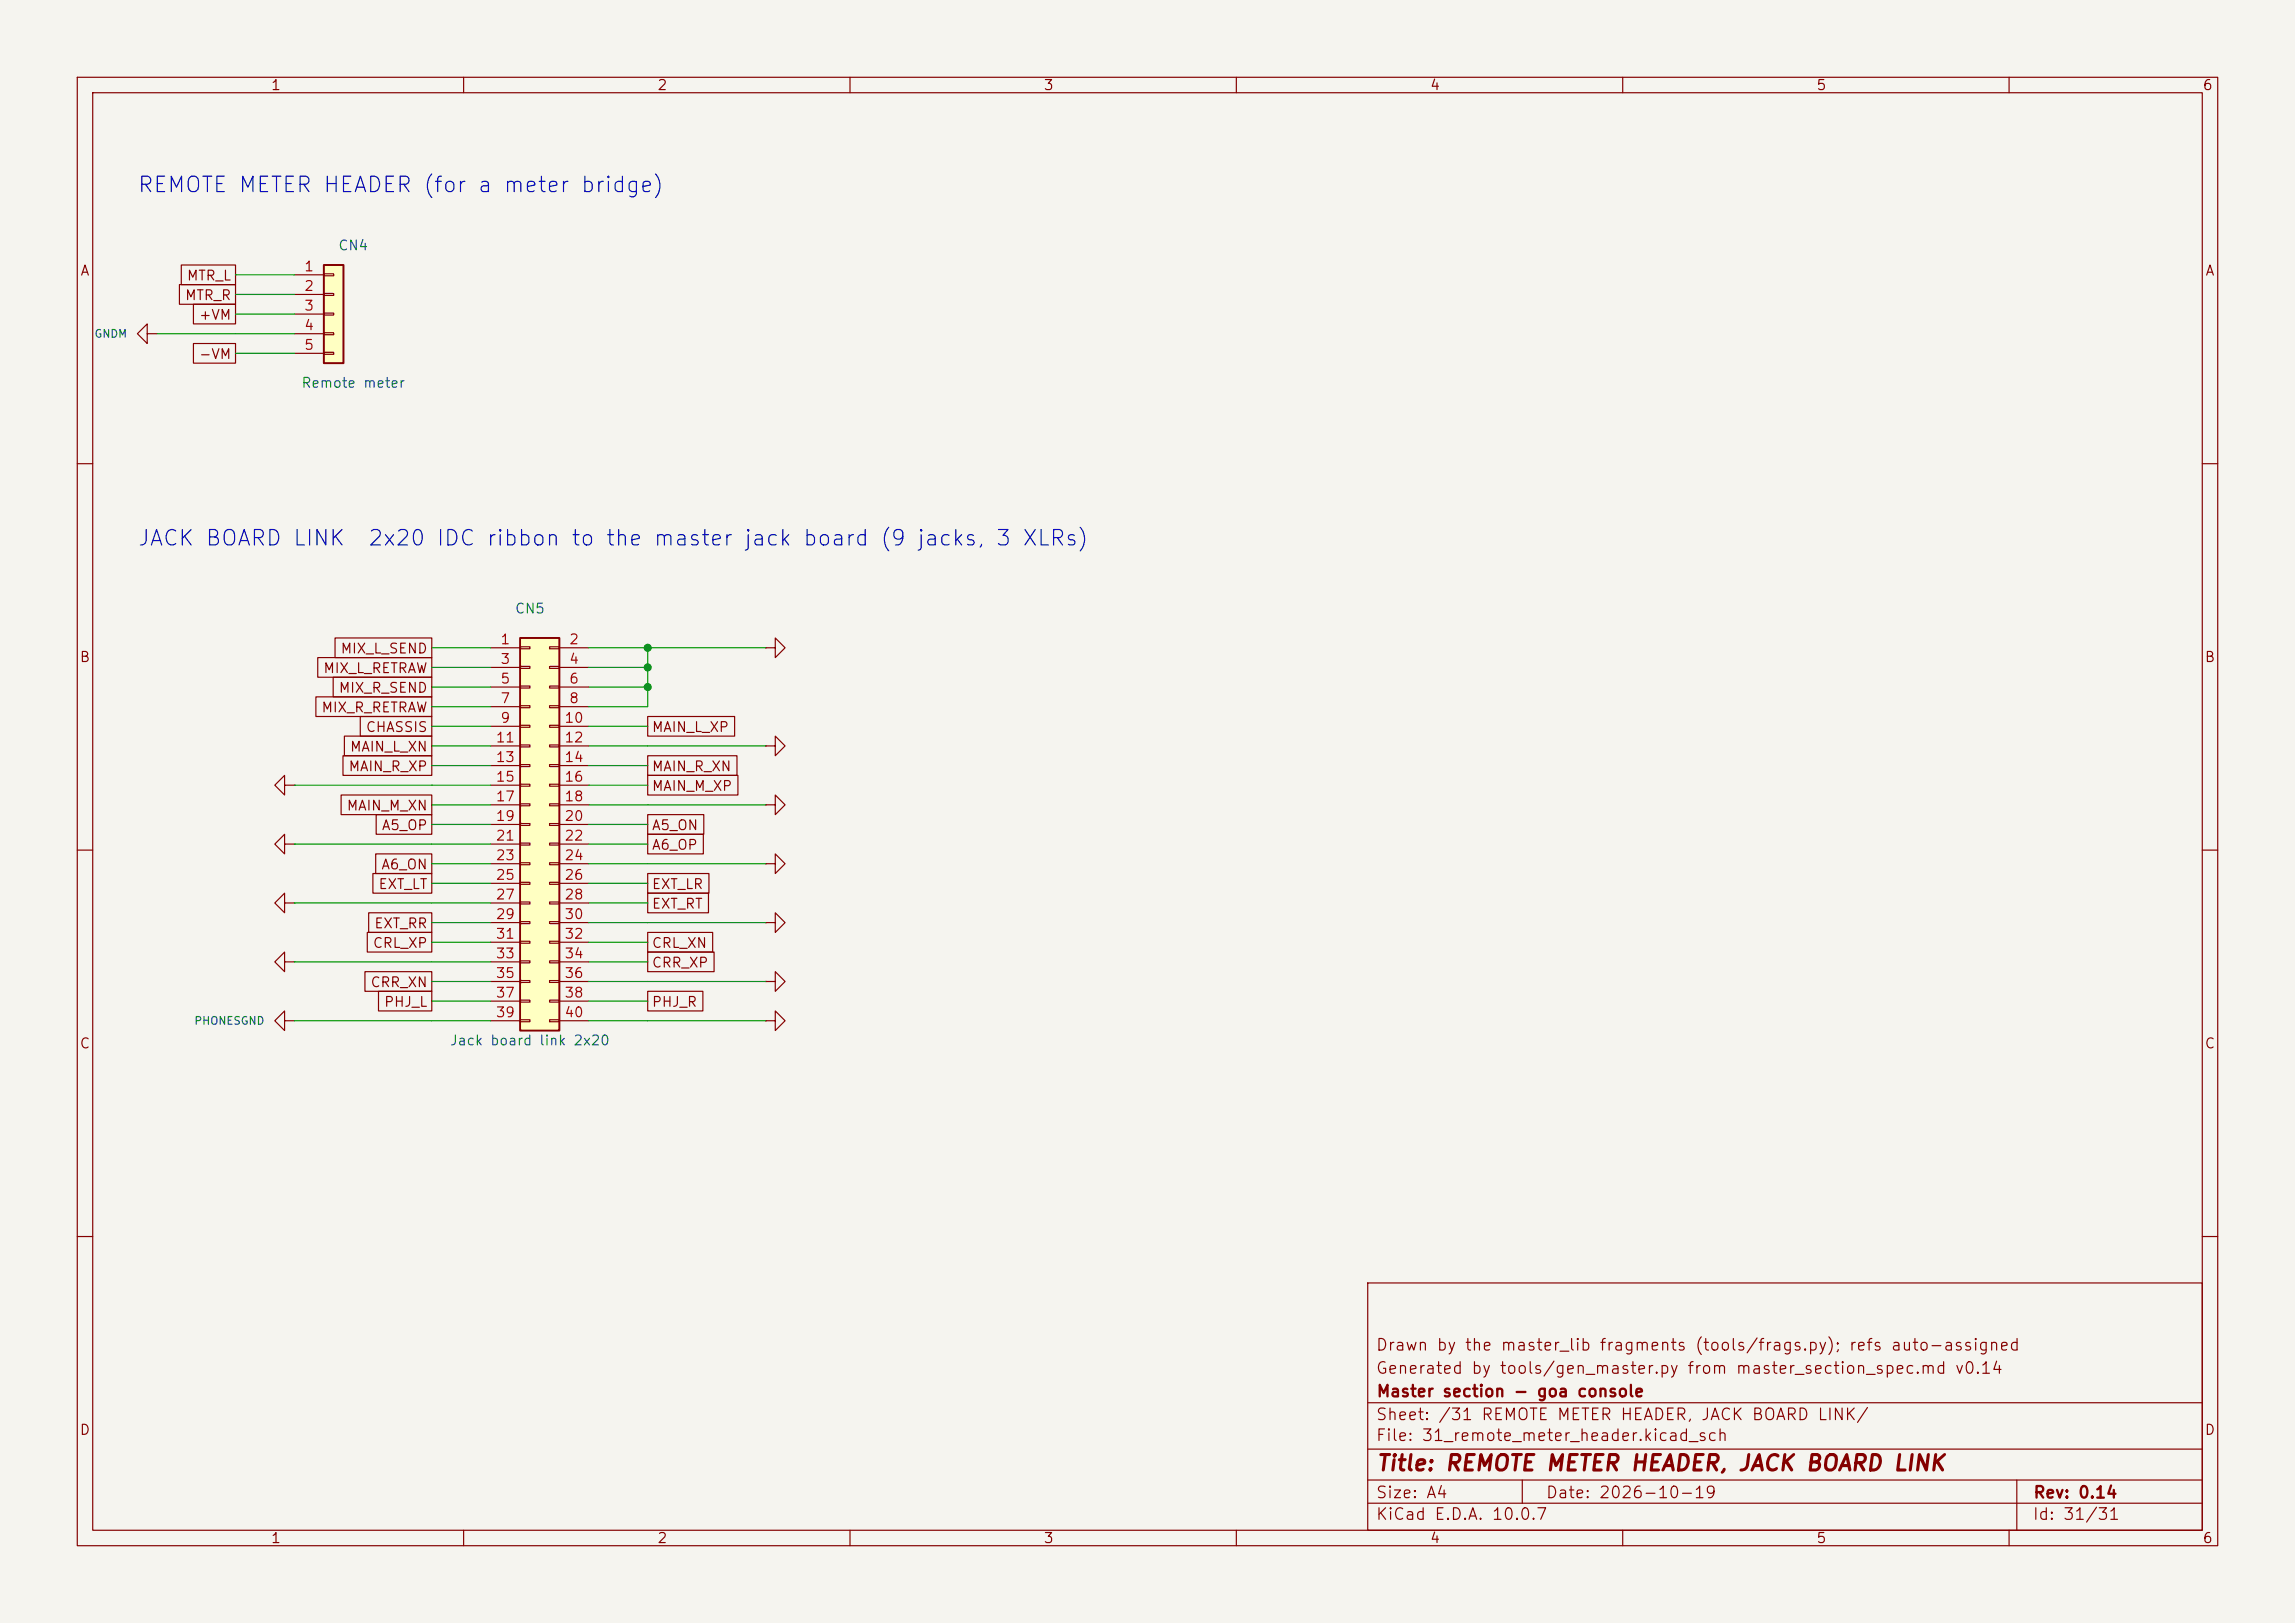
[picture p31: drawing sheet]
<svg xmlns="http://www.w3.org/2000/svg" width="297mm" height="210mm" viewBox="0 0 297 210" stroke-linecap="round" stroke-linejoin="round" font-family="sans-serif">
<defs><g id="words">
<g font-size="2" fill="#0000c2">
<text x="17.7" y="25.4">REMOTE METER HEADER (for a meter bridge)</text>
<text x="17.7" y="71.1">JACK BOARD LINK</text>
<text x="47.5" y="71.1">2x20 IDC ribbon to the master jack board (9 jacks, 3 XLRs)</text>
</g>
<text font-size="2" fill="#840000" x="178" y="190.8">Title: REMOTE METER HEADER, JACK BOARD LINK</text>
<g font-size="1.5" fill="#840000">
<text x="178" y="178.1">Generated by tools/gen_master.py from master_section_spec.md v0.14</text>
<text x="178" y="175.1">Drawn by the master_lib fragments (tools/frags.py); refs auto-assigned</text>
<text x="178" y="184.1">Sheet: /31 REMOTE METER HEADER, JACK BOARD LINK/</text>
<text x="178" y="181.1">Master section - goa console</text>
<text x="178" y="186.8">File: 31_remote_meter_header.kicad_sch</text>
<text x="178" y="197">KiCad E.D.A. 10.0.7</text>
<text x="178" y="194.2">Size: A4</text>
<text x="200" y="194.2">Date: 2026-10-19</text>
<text x="263" y="197">Id: 31/31</text>
<text x="263" y="194.2">Rev: 0.14</text>
</g>
<g font-size="1.3" fill="#840000">
<text x="35" y="12">1</text>
<text x="85" y="12">2</text>
<text x="135" y="12">3</text>
<text x="185" y="12">4</text>
<text x="235" y="12">5</text>
<text x="285" y="12">6</text>
<text x="10.3" y="36">A</text>
<text x="285.3" y="36">A</text>
<text x="23.8" y="39.2">MTR_R</text>
<text x="24.1" y="36.6">MTR_L</text>
<text x="25.7" y="41.7">+VM</text>
<text x="25.7" y="46.8">-VM</text>
<text x="10.2" y="86">B</text>
<text x="41.8" y="87.4">MIX_L_RETRAW</text>
<text x="43.7" y="90">MIX_R_SEND</text>
<text x="44" y="84.9">MIX_L_SEND</text>
<text x="285.2" y="86">B</text>
<text x="41.5" y="92.5">MIX_R_RETRAW</text>
<text x="47.3" y="95">CHASSIS</text>
<text x="84.3" y="95">MAIN_L_XP</text>
<text x="45" y="100.1">MAIN_R_XP</text>
<text x="45.2" y="97.6">MAIN_L_XN</text>
<text x="84.3" y="100.1">MAIN_R_XN</text>
<text x="44.8" y="105.2">MAIN_M_XN</text>
<text x="49.3" y="107.7">A5_OP</text>
<text x="84.3" y="102.7">MAIN_M_XP</text>
<text x="84.3" y="107.7">A5_ON</text>
<text x="49.2" y="112.8">A6_ON</text>
<text x="84.3" y="110.3">A6_OP</text>
<text x="48.9" y="115.4">EXT_LT</text>
<text x="84.3" y="117.9">EXT_RT</text>
<text x="84.3" y="115.4">EXT_LR</text>
<text x="48.2" y="123">CRL_XP</text>
<text x="48.3" y="120.4">EXT_RR</text>
<text x="84.3" y="125.5">CRR_XP</text>
<text x="84.3" y="123">CRL_XN</text>
<text x="47.9" y="128.1">CRR_XN</text>
<text x="49.6" y="130.6">PHJ_L</text>
<text x="84.3" y="130.6">PHJ_R</text>
<text x="10.2" y="136">C</text>
<text x="285.2" y="136">C</text>
<text x="10.2" y="186">D</text>
<text x="285.2" y="186">D</text>
<text x="35" y="200">1</text>
<text x="85" y="200">2</text>
<text x="135" y="200">3</text>
<text x="185" y="200">4</text>
<text x="235" y="200">5</text>
<text x="285" y="200">6</text>
</g>
<g font-size="1.3" fill="#a90000">
<text x="39.3" y="35.4">1</text>
<text x="39.3" y="38">2</text>
<text x="39.3" y="40.5">3</text>
<text x="39.3" y="43">4</text>
<text x="39.3" y="45.6">5</text>
<text x="64.7" y="83.7">1</text>
<text x="73.6" y="83.7">2</text>
<text x="64.7" y="86.2">3</text>
<text x="64.7" y="88.8">5</text>
<text x="73.6" y="86.2">4</text>
<text x="73.6" y="88.8">6</text>
<text x="64.7" y="91.3">7</text>
<text x="64.7" y="93.8">9</text>
<text x="73" y="93.8">10</text>
<text x="73.6" y="91.3">8</text>
<text x="64.1" y="96.4">11</text>
<text x="64.1" y="98.9">13</text>
<text x="64.1" y="101.5">15</text>
<text x="73" y="96.4">12</text>
<text x="73" y="98.9">14</text>
<text x="73" y="101.5">16</text>
<text x="64.1" y="104">17</text>
<text x="64.1" y="106.5">19</text>
<text x="73" y="104">18</text>
<text x="73" y="106.5">20</text>
<text x="64.1" y="109.1">21</text>
<text x="64.1" y="111.6">23</text>
<text x="73" y="109.1">22</text>
<text x="73" y="111.6">24</text>
<text x="64.1" y="114.2">25</text>
<text x="64.1" y="116.7">27</text>
<text x="64.1" y="119.2">29</text>
<text x="73" y="114.2">26</text>
<text x="73" y="116.7">28</text>
<text x="73" y="119.2">30</text>
<text x="64.1" y="121.8">31</text>
<text x="64.1" y="124.3">33</text>
<text x="73" y="121.8">32</text>
<text x="73" y="124.3">34</text>
<text x="64.1" y="126.9">35</text>
<text x="64.1" y="129.4">37</text>
<text x="64.1" y="131.9">39</text>
<text x="73" y="126.9">36</text>
<text x="73" y="129.4">38</text>
<text x="73" y="131.9">40</text>
</g>
<g font-size="1.3" fill="#006464">
<text x="43.7" y="32.7">CN4</text>
<text x="38.9" y="50.5">Remote meter</text>
<text x="66.5" y="79.7">CN5</text>
<text x="58.1" y="135.6">Jack board link 2x20</text>
</g>
<g font-size="1" fill="#006464">
<text x="12.1" y="43.9">GNDM</text>
<text x="25.1" y="132.8">PHONESGND</text>
</g>
</g></defs>
<path d="M0 0h297v210h-297z" fill="#f5f4ef" stroke="#f5f4ef" stroke-width=".13"/>
<g fill="none" stroke="#840000" stroke-width=".15">
<path d="M10 10h277v190h-277zM12 12h273v186h-273zM60 10v2M110 10v2M160 10v2M210 10v2M260 10v2M10 60h2M285 60h2M10 110h2M285 110h2M10 160h2"/>
<path d="M177 166h108v32h-108zM285 160h2M60 198v2M110 198v2M160 198v2M177 194.5h108M177 191.5h108M177 187.5h108M177 181.5h108M197 191.5v3M210 198v2M260 198v2"/>
<path d="M261 191.5v6.5"/>
</g>
<path d="M41.9 34.3h2.5v12.7h-2.5z" fill="#ffffc2"/>
<path d="M41.9 34.3h2.5v12.7h-2.5z" fill="none" stroke="#840000" stroke-width=".25"/>
<g fill="none" stroke="#840000" stroke-width=".15">
<path d="M38.1 35.6h3.8M38.1 38.1h3.8M41.9 35.4h1.3v.3h-1.3zM41.9 38h1.3v.2h-1.3zM19 43.2v-1.3l-1.2 1.3 1.2 1.3v-1.3h1.3M38.1 40.6h3.8M38.1 43.2h3.8M38.1 45.7h3.8M41.9 40.5h1.3v.3h-1.3zM41.9 43.1h1.3v.2h-1.3zM41.9 45.6h1.3v.2h-1.3zM99.1 96.5h1.2v-1.2l1.3 1.2-1.3 1.3v-1.3"/>
<path d="M99.1 96.5h.1M99.1 83.8h1.2v-1.2l1.3 1.2-1.3 1.3v-1.3M99.1 83.8h.1M36.8 116.8v-1.2l-1.2 1.2 1.2 1.3v-1.3h1.3M36.8 109.2v-1.2l-1.2 1.2 1.2 1.3v-1.3h1.3M38.1 116.8h.1M38.1 109.2h.1M99.1 104.1h1.2v-1.2l1.3 1.2-1.3 1.3v-1.3M99.1 104.1h.1M99.1 119.4h1.2v-1.3l1.3 1.3-1.3 1.3v-1.3M99.1 119.4h.1M99.1 111.8h1.2v-1.3l1.3 1.3-1.3 1.2v-1.2"/>
<path d="M99.1 111.8h.1M36.8 132.1v-1.3l-1.2 1.3 1.2 1.3v-1.3h1.3M36.8 124.5v-1.3l-1.2 1.3 1.2 1.2v-1.2h1.3M38.1 124.5h.1M99.1 132.1h1.2v-1.3l1.3 1.3-1.3 1.3v-1.3M99.1 132.1h.1M99.1 127h1.2v-1.3l1.3 1.3-1.3 1.3v-1.3M99.1 127h.1"/>
</g>
<path d="M67.3 82.6h5.1v50.8h-5.1z" fill="#ffffc2"/>
<path d="M67.3 82.6h5.1v50.8h-5.1z" fill="none" stroke="#840000" stroke-width=".25"/>
<g fill="none" stroke="#840000" stroke-width=".15">
<path d="M23.2 36.8h7.3v2.6h-7.3zM23.5 34.3h7v2.5h-7zM25 39.4h5.5v2.5h-5.5zM25 44.4h5.5v2.6h-5.5zM40.9 90.2h15v2.5h-15zM41.1 85.1h14.8v2.5h-14.8zM43.1 87.6h12.8v2.6h-12.8zM43.4 82.5h12.5v2.6h-12.5zM44.4 97.8h11.5v2.5h-11.5zM44.6 95.2h11.3v2.6h-11.3zM46.6 92.7h9.3v2.6h-9.3zM63.5 83.8h3.8"/>
<path d="M63.5 86.4h3.8M63.5 88.9h3.8M63.5 91.4h3.8M63.5 94h3.8M63.5 96.5h3.8M63.5 99.1h3.8M67.3 83.7h1.3v.2h-1.3zM67.3 86.2h1.3v.3h-1.3zM67.3 88.8h1.3v.2h-1.3zM67.3 91.3h1.3v.3h-1.3zM67.3 93.9h1.3v.2h-1.3zM67.3 96.4h1.3v.2h-1.3z"/>
<path d="M67.3 98.9h1.3v.3h-1.3zM71.1 83.7h1.3v.2h-1.3zM71.1 86.2h1.3v.3h-1.3zM71.1 88.8h1.3v.2h-1.3zM71.1 91.3h1.3v.3h-1.3zM71.1 93.9h1.3v.2h-1.3zM71.1 96.4h1.3v.2h-1.3zM71.1 98.9h1.3v.3h-1.3zM72.4 83.8h3.8M72.4 86.4h3.8M72.4 88.9h3.8M72.4 91.4h3.8"/>
<path d="M72.4 94h3.8M72.4 96.5h3.8M72.4 99.1h3.8M83.8 92.7h11.3v2.6h-11.3zM83.8 97.8h11.6v2.5h-11.6zM36.8 101.6v-1.3l-1.2 1.3 1.2 1.3v-1.3h1.3M38.1 101.6h.1M44.1 102.9h11.8v2.5h-11.8zM47.7 118.1h8.2v2.6h-8.2zM48.3 113h7.6v2.6h-7.6zM48.6 110.5h7.3v2.5h-7.3zM48.7 105.4h7.2v2.6h-7.2z"/>
<path d="M63.5 101.6h3.8M63.5 104.1h3.8M63.5 106.7h3.8M63.5 109.2h3.8M63.5 111.8h3.8M63.5 114.3h3.8M63.5 116.8h3.8M63.5 119.4h3.8M67.3 101.5h1.3v.2h-1.3zM67.3 104h1.3v.3h-1.3zM67.3 106.6h1.3v.2h-1.3zM67.3 109.1h1.3v.2h-1.3z"/>
<path d="M67.3 111.6h1.3v.3h-1.3zM67.3 114.2h1.3v.2h-1.3zM67.3 116.7h1.3v.3h-1.3zM67.3 119.3h1.3v.2h-1.3zM71.1 101.5h1.3v.2h-1.3zM71.1 104h1.3v.3h-1.3zM71.1 106.6h1.3v.2h-1.3zM71.1 109.1h1.3v.2h-1.3zM71.1 111.6h1.3v.3h-1.3zM71.1 114.2h1.3v.2h-1.3zM71.1 116.7h1.3v.3h-1.3zM71.1 119.3h1.3v.2h-1.3z"/>
<path d="M72.4 101.6h3.8M72.4 104.1h3.8M72.4 106.7h3.8M72.4 109.2h3.8M72.4 111.8h3.8M72.4 114.3h3.8M72.4 116.8h3.8M72.4 119.4h3.8M83.8 107.9h7.2v2.6h-7.2zM83.8 100.3h11.7v2.6h-11.7zM83.8 115.6h7.9v2.5h-7.9zM83.8 113h7.9v2.6h-7.9z"/>
<path d="M83.8 105.4h7.3v2.6h-7.3zM47.2 125.7h8.7v2.6h-8.7zM47.5 120.6h8.4v2.6h-8.4zM49 128.3h6.9v2.5h-6.9zM63.5 121.9h3.8M63.5 124.5h3.8M63.5 127h3.8M63.5 129.5h3.8M63.5 132.1h3.8M67.3 121.8h1.3v.2h-1.3zM67.3 124.3h1.3v.3h-1.3zM67.3 126.9h1.3v.2h-1.3z"/>
<path d="M67.3 129.4h1.3v.3h-1.3zM67.3 132h1.3v.2h-1.3zM71.1 121.8h1.3v.2h-1.3zM71.1 124.3h1.3v.3h-1.3zM71.1 126.9h1.3v.2h-1.3zM71.1 129.4h1.3v.3h-1.3zM71.1 132h1.3v.2h-1.3zM72.4 121.9h3.8M72.4 124.5h3.8M72.4 127h3.8M72.4 129.5h3.8M72.4 132.1h3.8"/>
<path d="M83.8 128.3h7.2v2.5h-7.2zM83.8 123.2h8.6v2.5h-8.6zM83.8 120.6h8.4v2.6h-8.4z"/>
</g>
<g fill="none" stroke="#009600" stroke-width=".15">
<path d="M30.5 38.1h7.6M30.5 35.6h7.6M20.3 43.2h17.8M30.5 45.7h7.6M30.5 40.6h7.6M55.9 99.1h7.6M55.9 96.5h7.6M55.9 94h7.6M55.9 88.9h7.6M55.9 86.4h7.6M55.9 83.8h7.6M55.9 91.4h7.6"/>
<path d="M76.2 99.1h7.6M76.2 96.5h22.9M76.2 94h7.6M76.2 88.9h7.6M76.2 86.4h7.6M76.2 83.8h22.9M83.8 83.8v7.6h-7.6M38.1 101.6h25.4M38.1 109.2h25.4M38.1 116.8h25.4M55.9 104.1h7.6M55.9 106.7h7.6"/>
<path d="M55.9 111.8h7.6M55.9 114.3h7.6M55.9 119.4h7.6M76.2 101.6h7.6M76.2 104.1h22.9M76.2 106.7h7.6M76.2 109.2h7.6M76.2 111.8h22.9M76.2 114.3h7.6M76.2 116.8h7.6M76.2 119.4h22.9M38.1 124.5h25.4"/>
<path d="M38.1 132.1h25.4M55.9 121.9h7.6M55.9 127h7.6M55.9 129.5h7.6M76.2 121.9h7.6M76.2 124.5h7.6M76.2 127h22.9M76.2 129.5h7.6M76.2 132.1h22.9"/>
</g>
<g fill="#009600" stroke="#009600" stroke-width=".13">
<circle cx="83.8" cy="88.9" r=".46"/>
<circle cx="83.8" cy="83.8" r=".46"/>
<circle cx="83.8" cy="86.4" r=".46"/>
</g>
<use href="#words"/>
</svg>
